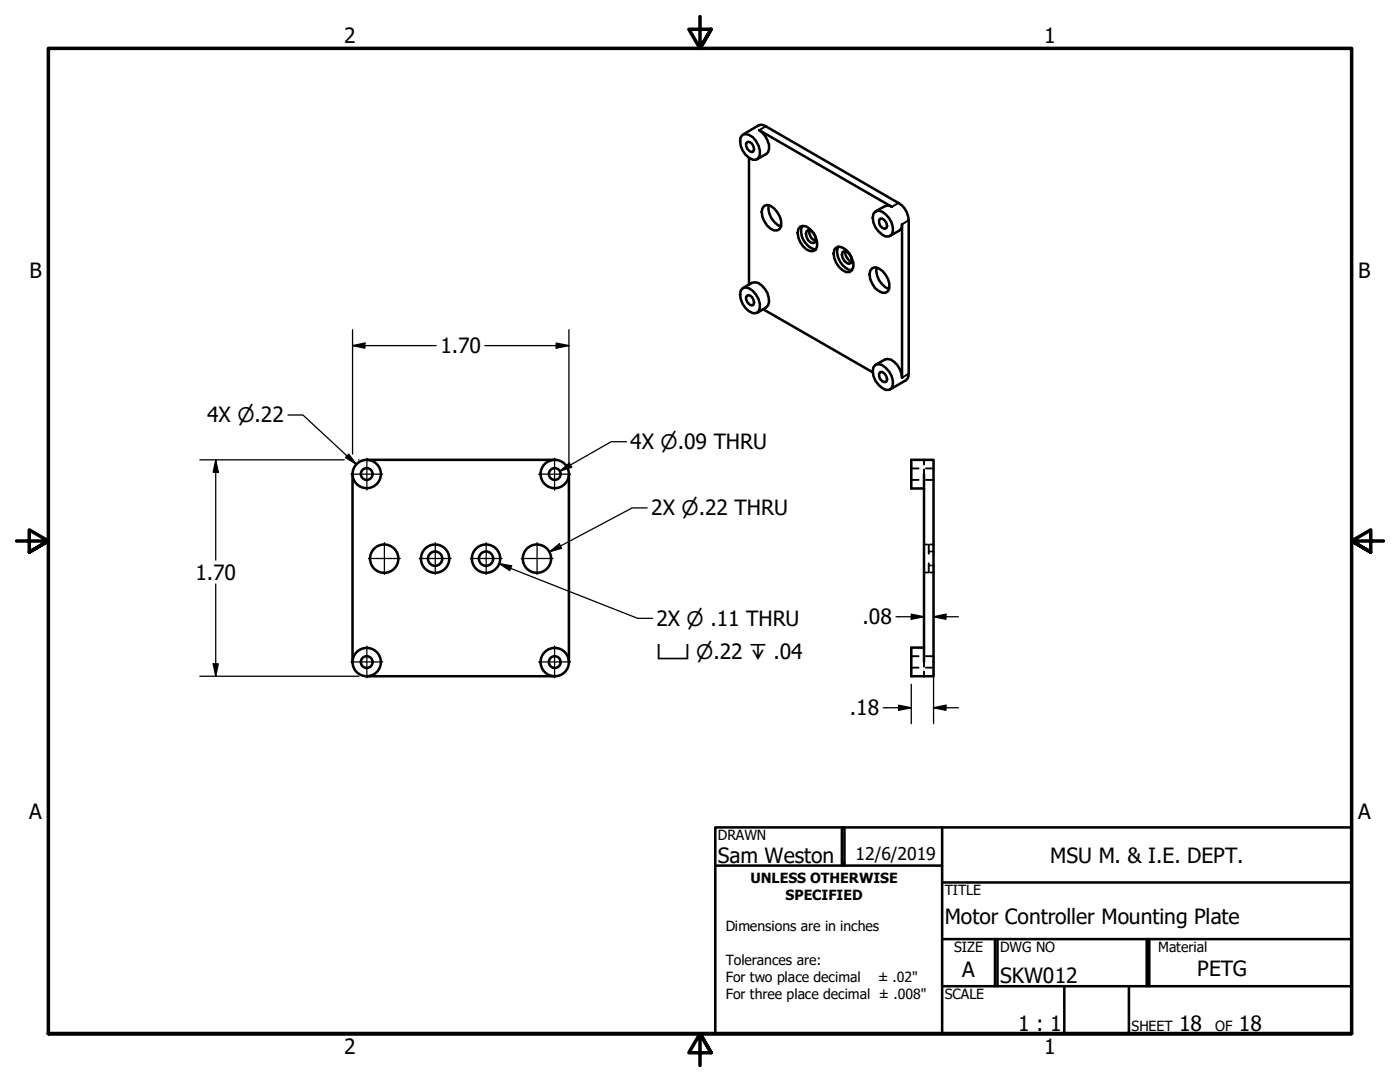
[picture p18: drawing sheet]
<svg xmlns="http://www.w3.org/2000/svg" width="279mm" height="216mm" viewBox="0 0 279 216" stroke-linecap="round" stroke-linejoin="round" font-family="sans-serif">
<defs><g id="words">
<g font-size="4.2">
<text x="68.7" y="8.6">2</text>
<text x="208.4" y="8.6">1</text>
<text x="5.9" y="55.5">B</text>
<text x="271.1" y="55.5">B</text>
<text x="87.9" y="70.5">1.70</text>
<text x="41.3" y="84.3">4X ⌀.22</text>
<text x="125.8" y="89.6">4X ⌀.09 THRU</text>
<text x="130" y="102.8">2X ⌀.22 THRU</text>
<text x="39" y="115.7">1.70</text>
<text x="131" y="124.8">2X ⌀ .11 THRU</text>
<text x="172.1" y="124.6">.08</text>
<text x="169.6" y="142.7">.18</text>
<text x="5.8" y="163.4">A</text>
<text x="271" y="163.4">A</text>
<text x="143.3" y="172.1">Sam Weston</text>
<text x="209.6" y="172.1">MSU M. &amp; I.E. DEPT.</text>
<text x="188.5" y="184.4">Motor Controller Mounting Plate</text>
<text x="192" y="194.9">A</text>
<text x="199.6" y="196.2">SKW012</text>
<text x="239" y="194.7">PETG</text>
<text x="203.2" y="205.7">1 : 1</text>
<text x="235.3" y="205.7">18</text>
<text x="247.3" y="205.7">18</text>
<text x="68.7" y="210.3">2</text>
<text x="208.4" y="210.3">1</text>
</g>
<text font-size="4" x="131" y="131.6">⌴ ⌀.22 ↧ .04</text>
<text font-size="3.5" x="170.8" y="171.6">12/6/2019</text>
<g font-size="2.8">
<text x="143.3" y="167.6">DRAWN</text>
<text x="149.8" y="176.2">UNLESS OTHERWISE</text>
<text x="156.8" y="179.6">SPECIFIED</text>
<text x="188.5" y="178.6">TITLE</text>
<text x="144.8" y="185.9">Dimensions are in inches</text>
<text x="190.4" y="189.9">SIZE</text>
<text x="199.6" y="189.9">DWG NO</text>
<text x="231.1" y="190">Material</text>
<text x="144.8" y="192.5">Tolerances are:</text>
<text x="144.8" y="195.9">For two place decimal</text>
<text x="175.3" y="195.9">± .02&quot;</text>
<text x="144.8" y="199.3">For three place decimal ± .008&quot;</text>
<text x="188.5" y="199.3">SCALE</text>
<text x="225.8" y="205.7">SHEET</text>
<text x="242.5" y="205.7">OF</text>
</g>
</g></defs>
<!-- layer: Visible (ANSI) -->
<g fill="none" stroke="#000" stroke-width=".51">
<path d="M148.2 26.9a2.24 2.24 0 0 1 2.7 1.2 3.2 3.2 0 0 1 .5 3.4l-.5 .4a3.2 3.2 0 0 1-3.1-2.8l-.1-1 .1-.7zM148.3 26.9l3.1-1.9h.9l27 15.5a4.1 4.1 0 0 1 2.1 3.4v30.6l-.1 .6-.5 .8-3.2 1.8M148.9 28.6l.3-.3a1.31 1.31 0 0 1 1.2 1.9 1.25 1.25 0 0 1-1.5-1.6zM149.5 31.5v25.3M151.1 31.8l1.8-1.1a2.14 2.14 0 0 0 .3-2.7l-.5-.8-1.2-1.2 26.5 15.3-.5-.3h-.5l-2.2 1.2M148.2 57.5a2.2 2.2 0 0 1 2.7 1.3 3.2 3.2 0 0 1 .5 3.4l-.5 .3a3.2 3.2 0 0 1-3.1-2.8l-.1-1 .1-.7zM148.3 57.5l1.8-1 .5-.2a3.5 3.5 0 0 1 2.8 3.1l.1 .9-.2 .6-.4 .4-1.8 1.1M149.2 58.9a1.31 1.31 0 0 1 1.2 1.9 1.24 1.24 0 0 1-1.5-1.6zM152.5 41.1a2.1 2.1 0 0 1 2.6 1.3 3.1 3.1 0 0 1 .5 3.3 1.71 1.71 0 0 1-2.5-.7 3.8 3.8 0 0 1-1-3.4zM153.4 41a4 4 0 0 0 2.5 4.2M159.7 45.2l.6-.1a3.5 3.5 0 0 1 2.8 3.2v.8l-.3 .7a1.71 1.71 0 0 1-2.5-.7 3.8 3.8 0 0 1-1-3.4zM160.1 45.1a3.5 3.5 0 0 0 2.1 4.6l.6 .1"/>
<path d="M161 46.2l.3-.3a1.85 1.85 0 0 1 1.4 2.4l-.4 .2a1.75 1.75 0 0 1-1.3-2.3zM161.5 45.9a2.07 2.07 0 0 0 1.3 2.2M166.9 49.4a2.24 2.24 0 0 1 2.6 1.2l.5 .9a1.93 1.93 0 0 1-.5 2.8 2.92 2.92 0 0 1-2.6-1.8 2.46 2.46 0 0 1 0-3.1zM167.3 49.2a3.3 3.3 0 0 0 .8 3.7l1.3 .9 .7 .1M168.1 50.3l.4-.2a1.85 1.85 0 0 1 1.4 2.4l-.4 .1a1.85 1.85 0 0 1-1.4-2.3zM168.7 50.1a2.04 2.04 0 0 0 1.3 2.2M174.1 53.5a2.2 2.2 0 0 1 2.6 1.3 3.1 3.1 0 0 1 .5 3.3l-.5 .3a2.92 2.92 0 0 1-2.6-1.8 2.46 2.46 0 0 1 0-3.1zM174.7 42.2l.6-.2a3.8 3.8 0 0 1 2.6 4.9l-.5 .3a3.1 3.1 0 0 1-2.7-1.9 2.54 2.54 0 0 1 0-3.1zM174.9 53.4a4 4 0 0 0 2.5 4.3M175.6 43.6a1.37 1.37 0 0 1 1.3 1.9 1.21 1.21 0 0 1-1.4-1.6zM177.6 47.1l1.9-1.1 .5-.7v-.5v30.6a4.5 4.5 0 0 0-2.2-3.6l-.7-.2-.5 .2-1.8 1M152.3 61.7l21.9 12.6"/>
<path d="M174.7 72.8l.6-.2a3.8 3.8 0 0 1 2.6 4.9l-.5 .3a3.1 3.1 0 0 1-2.7-1.9 2.54 2.54 0 0 1 0-3.1zM175.6 74.2a1.37 1.37 0 0 1 1.3 1.9 1.21 1.21 0 0 1-1.4-1.6zM70.4 94.6v37.5M73.2 91.8h37.5M113.5 94.6v37.5M184.4 97.5h-2.5v-5.7h4.4v43.1h-4.4v-5.7h2.5M184.4 94.6v37.5M73.2 134.9h37.5"/>
<circle cx="73.2" cy="94.6" r="1.17"/>
<circle cx="73.2" cy="94.6" r="2.83"/>
<circle cx="110.7" cy="94.6" r="1.17"/>
<circle cx="110.7" cy="94.6" r="2.83"/>
<circle cx="76.7" cy="111.5" r="2.83"/>
<circle cx="86.8" cy="111.5" r="1.43"/>
<circle cx="86.8" cy="111.5" r="2.83"/>
<circle cx="97" cy="111.5" r="1.43"/>
<circle cx="97" cy="111.5" r="2.83"/>
<circle cx="107.2" cy="111.5" r="2.83"/>
<circle cx="73.2" cy="132.1" r="1.17"/>
<circle cx="73.2" cy="132.1" r="2.83"/>
<circle cx="110.7" cy="132.1" r="1.17"/>
<circle cx="110.7" cy="132.1" r="2.83"/>
</g>
<!-- layer: Hidden (ANSI) -->
<g fill="none" stroke="#000" stroke-width=".38">
<path d="M181.9 95.8h1.4M181.9 93.5h1.4M184.4 91.8v.9M184.4 93.7v.9M184.8 95.8h1.5M184.8 93.5h1.5M184.4 108.6h.6M184.4 114.2h.6M185.4 108.6v1.9M185.4 112.4v1.8M185.4 110h.3M185.4 112.8h.3"/>
<path d="M185.7 108.6h.6M185.7 114.2h.6M186 110h.3M186 112.8h.3M181.9 133.2h1.4M181.9 130.9h1.4M184.4 132.1v.9M184.4 134v.9M184.8 133.2h1.5M184.8 130.9h1.5"/>
</g>
<!-- layer: Visible Narrow (ANSI) -->
<path d="M152.8 25.2l-1.3 .8M179.3 40.5l-1.3 .8M181.4 43.9l-1.4 .9M181.4 74.5l-1.4 .9" fill="none" stroke="#000" stroke-width=".38"/>
<!-- layer: Border (ANSI) -->
<path d="M139.7 3.3v6.4l-2.2-3.9h4.4l-2.2 3.9 2.2-3.9M3.3 107.9h6.4l-3.9-2.2v4.5l3.9-2.3-3.9 2.3M276.1 107.9h-6.4l3.9-2.2v4.5l-3.9-2.3 3.9 2.3M9.7 206.2v-196.5h260v196.5h-260h260M141.9 210.1l-2.2-3.9 2.2 3.9h-4.4l2.2-3.9v6.4" fill="none" stroke="#000" stroke-width=".7"/>
<!-- layer: Title (ANSI) -->
<g fill="none" stroke="#000" stroke-width=".51">
<path d="M142.7 165.1h127v41.1h-127zM142.7 172.7h45.3M168 165.1v7.6M168.5 165.1v7.6M188 176.1h81.7M188 165.1v41.1M188 187.4h81.7M188 196.8h81.7M198.6 187.4v9.4M199.1 187.4v9.4M212.4 196.8v9.4M225.3 196.8v9.4"/>
<path d="M228.9 187.4v9.4M229.4 187.4v9.4"/>
</g>
<!-- layer: Dimension (ANSI) -->
<g fill="none" stroke="#000" stroke-width=".25">
<path d="M70.4 69l2.4-.5v1zM70.4 69h16.7M70.4 65.8v24.8M96.8 69h16.7M111 68.5l2.5 .5-2.5 .5zM113.5 65.8v26.7M39.9 91.8h28.8M43.1 91.8l.5 2.4h-1.1zM43.1 91.8v20M57.5 82.8h3l10.6 9.8M69.6 90.6l1.5 2-2.1-1.3zM71.6 91.8h.1"/>
<path d="M111.7 94l1.9-1.6 .5 .8zM125 88.1h-3l-10.3 5.9M43.1 116.5v18.4M99.6 112.5l2.5 .4-.4 1zM99.6 112.5l27.7 10.9h2.9M109.7 110.1l1.9-1.6 .5 .9zM129.2 101.3h-3l-16.5 8.8M39.9 134.9h31.7M42.5 132.5h1.1l-.5 2.4zM178.8 123.1h5.6M181.9 122.6l2.5 .5-2.5 .5zM181.9 136.5v7.9"/>
<path d="M186.3 123.1l2.5-.5v1zM186.3 133.7v10.7M186.3 123.1h5M176.3 141.2h5.6M179.3 140.7l2.6 .5-2.6 .5zM186.3 141.2l2.5-.5v1zM186.3 141.2h5"/>
</g>
<g fill="#000">
<path d="M70.4 69l2.4-.5v1z" fill-rule="evenodd"/>
<path d="M111 68.5l2.5 .5-2.5 .5z" fill-rule="evenodd"/>
<path d="M43.1 91.8l.5 2.4h-1.1z" fill-rule="evenodd"/>
<path d="M69.6 90.6l1.5 2-2.1-1.3z" fill-rule="evenodd"/>
<path d="M111.7 94l1.9-1.6 .5 .8z" fill-rule="evenodd"/>
<path d="M99.6 112.5l2.5 .4-.4 1z" fill-rule="evenodd"/>
<path d="M109.7 110.1l1.9-1.6 .5 .9z" fill-rule="evenodd"/>
<path d="M42.5 132.5h1.1l-.5 2.4z" fill-rule="evenodd"/>
<path d="M181.9 122.6l2.5 .5-2.5 .5z" fill-rule="evenodd"/>
<path d="M186.3 123.1l2.5-.5v1z" fill-rule="evenodd"/>
<path d="M179.3 140.7l2.6 .5-2.6 .5z" fill-rule="evenodd"/>
<path d="M186.3 141.2l2.5-.5v1z" fill-rule="evenodd"/>
</g>
<!-- layer: Center Mark (ANSI) -->
<g fill="none" stroke="#000" stroke-width=".25">
<path d="M70 94.6h6.4M73.2 91.4v6.4M107.5 94.6h6.4M110.7 91.4v6.4M73.5 111.4h6.4M76.7 108.3v6.3M83.7 111.4h6.3M86.9 108.3v6.3M93.9 111.4h6.3M97 108.3v6.3M104 111.4h6.4M107.2 108.3v6.3"/>
<path d="M70 132.1h6.4M73.2 128.9v6.4M107.5 132.1h6.4M110.7 128.9v6.4"/>
</g>
<use href="#words"/>
</svg>
